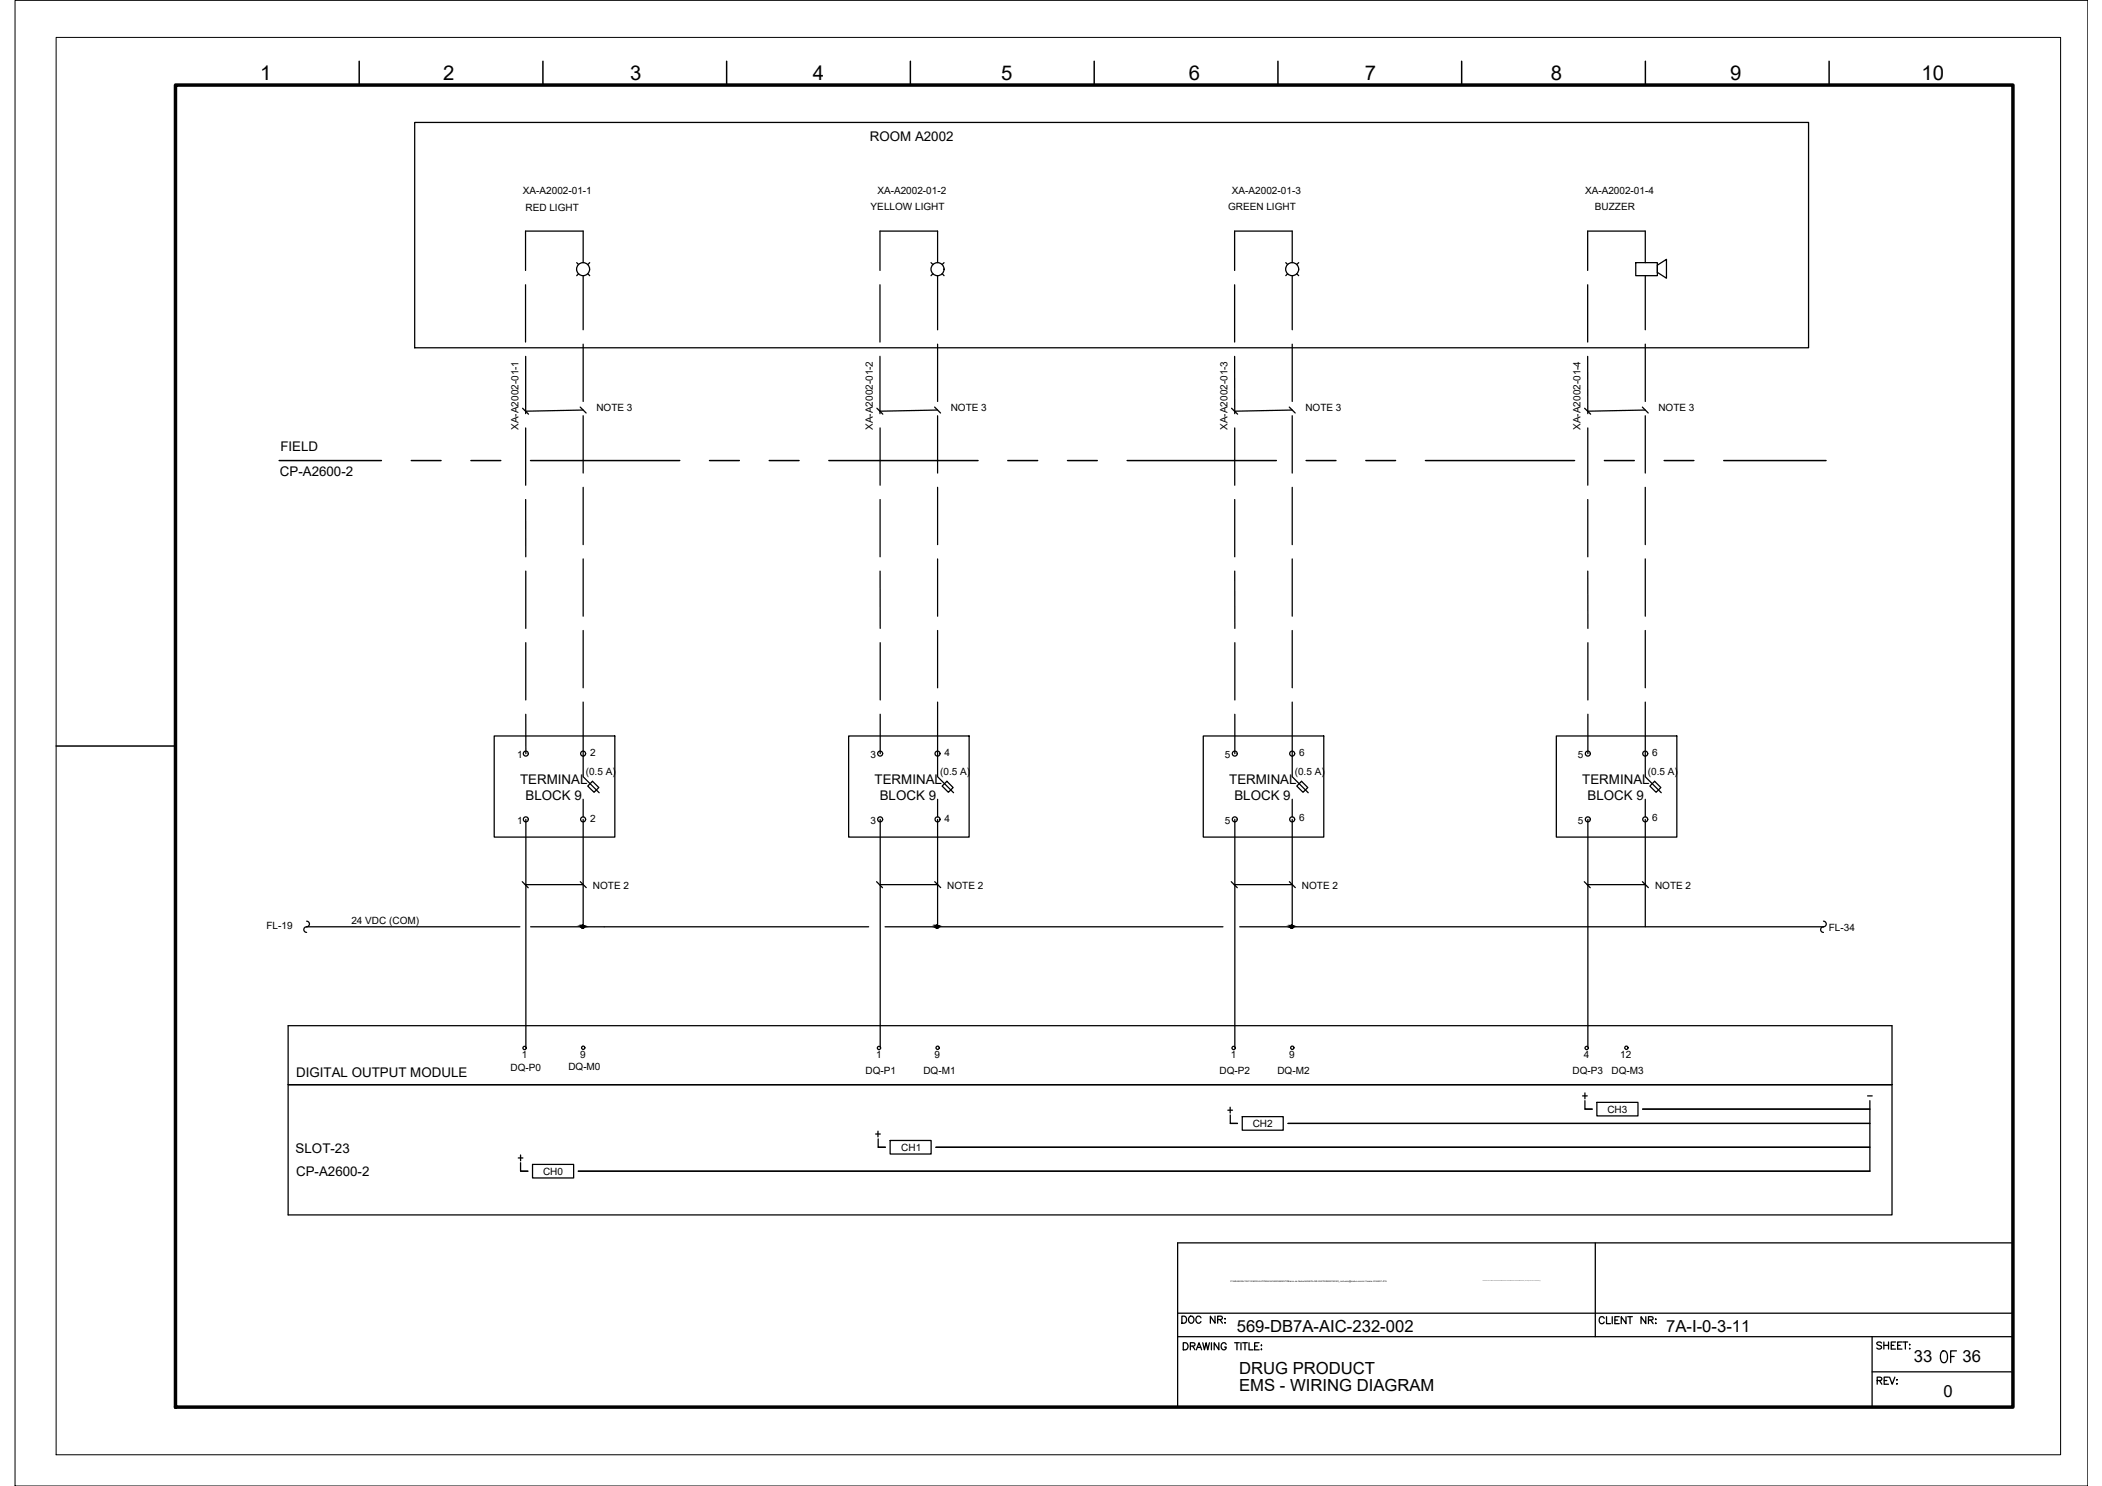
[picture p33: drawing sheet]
<svg xmlns="http://www.w3.org/2000/svg" width="420mm" height="297mm" viewBox="0 0 420 297" stroke-linecap="round" stroke-linejoin="round" font-family="sans-serif">
<defs><g id="words">
<text font-size="5.7" x="387" y="273.8">OF</text>
<g font-size="4.1">
<text x="52" y="16">1</text>
<text x="88.6" y="16">2</text>
<text x="126" y="16">3</text>
<text x="162.5" y="16">4</text>
<text x="200.1" y="16">5</text>
<text x="237.6" y="16">6</text>
<text x="272.8" y="16">7</text>
<text x="310" y="16">8</text>
<text x="345.8" y="16">9</text>
<text x="384.1" y="16">10</text>
</g>
<g font-size="3.3">
<text x="247.2" y="266.2">569-DB7A-AIC-232-002</text>
<text x="333" y="266.3">7A-I-0-3-11</text>
<text x="247.7" y="274.7">DRUG PRODUCT</text>
<text x="382.6" y="272.3">33</text>
<text x="392.3" y="272.3">36</text>
<text x="247.7" y="278.1">EMS - WIRING DIAGRAM</text>
<text x="388.5" y="279.3">0</text>
</g>
<g font-size="2.7">
<text x="173.9" y="28.2">ROOM A2002</text>
<text x="55.9" y="95.1">CP-A2600-2</text>
<text x="56" y="90.2">FIELD</text>
<text x="104" y="156.7">TERMINAL</text>
<text x="105" y="160">BLOCK 9</text>
<text x="174.8" y="156.7">TERMINAL</text>
<text x="175.9" y="160">BLOCK 9</text>
<text x="245.7" y="156.7">TERMINAL</text>
<text x="246.7" y="160">BLOCK 9</text>
<text x="316.3" y="156.7">TERMINAL</text>
<text x="317.3" y="160">BLOCK 9</text>
<text x="59.2" y="215.3">DIGITAL OUTPUT MODULE</text>
<text x="59.1" y="230.5">SLOT-23</text>
<text x="59.2" y="235">CP-A2600-2</text>
</g>
<text font-size="2.6" x="372.5" y="220.1">-</text>
<g font-size="2">
<text x="104.5" y="38.9">XA-A2002-01-1</text>
<text x="175.4" y="38.9">XA-A2002-01-2</text>
<text x="246.3" y="38.9">XA-A2002-01-3</text>
<text x="316.8" y="38.9">XA-A2002-01-4</text>
<text x="105" y="42.2">RED LIGHT</text>
<text x="174" y="42">YELLOW LIGHT</text>
<text x="245.5" y="42">GREEN LIGHT</text>
<text x="318.8" y="42">BUZZER</text>
<text x="119.2" y="82.2">NOTE 3</text>
<text x="190" y="82.2">NOTE 3</text>
<text x="260.9" y="82.2">NOTE 3</text>
<text x="331.5" y="82.2">NOTE 3</text>
<text x="103.6" y="85.9" transform="rotate(-90 103.6 85.9)">XA-A2002-01-1</text>
<text x="174.5" y="85.9" transform="rotate(-90 174.5 85.9)">XA-A2002-01-2</text>
<text x="245.4" y="85.9" transform="rotate(-90 245.4 85.9)">XA-A2002-01-3</text>
<text x="315.9" y="85.9" transform="rotate(-90 315.9 85.9)">XA-A2002-01-4</text>
<text x="103.4" y="151.5">1</text>
<text x="117.1" y="154.9">(0.5 A)</text>
<text x="118" y="151.1">2</text>
<text x="174" y="151.5">3</text>
<text x="187.9" y="154.9">(0.5 A)</text>
<text x="188.8" y="151.1">4</text>
<text x="244.8" y="151.5">5</text>
<text x="258.8" y="154.9">(0.5 A)</text>
<text x="259.7" y="151.1">6</text>
<text x="315.4" y="151.5">5</text>
<text x="329.4" y="154.9">(0.5 A)</text>
<text x="330.2" y="151.1">6</text>
<text x="103.4" y="164.6">1</text>
<text x="118" y="164.2">2</text>
<text x="174" y="164.6">3</text>
<text x="188.8" y="164.2">4</text>
<text x="244.8" y="164.6">5</text>
<text x="259.7" y="164.2">6</text>
<text x="315.4" y="164.6">5</text>
<text x="330.2" y="164.2">6</text>
<text x="118.5" y="177.6">NOTE 2</text>
<text x="189.4" y="177.6">NOTE 2</text>
<text x="260.2" y="177.6">NOTE 2</text>
<text x="330.8" y="177.6">NOTE 2</text>
<text x="53.3" y="185.8">FL-19</text>
<text x="70.2" y="184.6">24 VDC (COM)</text>
<text x="365.5" y="186.2">FL-34</text>
<text x="102" y="214">DQ-P0</text>
<text x="104.3" y="211.5">1</text>
<text x="113.6" y="214">DQ-M0</text>
<text x="116" y="211.5">9</text>
<text x="173" y="214.7">DQ-P1</text>
<text x="175.2" y="211.5">1</text>
<text x="184.6" y="214.7">DQ-M1</text>
<text x="186.8" y="211.5">9</text>
<text x="243.8" y="214.7">DQ-P2</text>
<text x="246" y="211.5">1</text>
<text x="255.3" y="214.7">DQ-M2</text>
<text x="257.7" y="211.5">9</text>
<text x="314.3" y="214.7">DQ-P3</text>
<text x="316.6" y="211.5">4</text>
<text x="322.1" y="214.7">DQ-M3</text>
<text x="323.9" y="211.5">12</text>
<text x="250.4" y="225.3">CH2</text>
<text x="321.3" y="222.4">CH3</text>
<text x="180.1" y="230">CH1</text>
<text x="108.5" y="234.8">CH0</text>
</g>
<text font-size=".4" x="246" y="256.2">P:\569-BAXALTA\01.ENG\03.AUTOMACAO\ANDAMENTO\Banco de Dados\569-B7A-INS-INSTRUMENTACAO_moliveira@tessler-com-br-Tessler-5164457.JPG</text>
</g></defs>
<!-- layer: I_DATA -->
<g fill="none" stroke="#000" stroke-width=".25">
<path d="M82.9 24.5h278.6v45h-278.6zM115.3 52.5l.4 .4M115.7 54.7l-.4 .4M117.5 54.7l.4 .4M117.9 52.5l-.4 .4M186.1 52.5l.4 .4M186.5 54.7l-.4 .4M188.3 54.7l.4 .4M188.7 52.5l-.4 .4M257 52.5l.4 .4M257.4 54.7l-.4 .4M259.2 54.7l.4 .4"/>
<path d="M259.6 52.5l-.4 .4M104.5 81.6l1.1 1.2M116 81.4l1.2 1.2M116.6 82l-11.5 .2M175.3 81.6l1.2 1.2M186.8 81.4l1.2 1.2M187.4 82l-11.5 .2M246.2 81.6l1.2 1.2M257.7 81.4l1.2 1.2M258.3 82l-11.5 .2M316.7 81.6l1.2 1.2M328.3 81.4l1.2 1.2"/>
<path d="M328.9 82l-11.6 .2M98.8 147.1h24.1v20.2h-24.1zM169.6 147.1h24.1v20.2h-24.1zM240.5 147.1h24.1v20.2h-24.1zM311.1 147.1h24.1v20.2h-24.1zM104.4 176.2l1.2 1.2M105 176.8h11.6M116 176.2l1.2 1.2M175.2 176.2l1.2 1.2M175.8 176.8h11.6M186.8 176.2l1.2 1.2M246.1 176.2l1.2 1.2"/>
<path d="M246.7 176.8h11.6M257.7 176.2l1.2 1.2M316.7 176.2l1.2 1.2M317.3 176.8h11.6M328.3 176.2l1.2 1.2M57.6 205h320.6v37.9h-320.6zM316.3 219.1h1M316.8 218.5v1.1M378.2 216.8h-320.6h320.6M103.6 231.5h.9M104.1 232.4v1.7h1.4h-1.4M104.1 230.9v1.1"/>
<path d="M106.4 232.8h8.3v2.7h-8.3zM175 226.7h1M175.5 226.1v1.2M175.5 227.7v1.6h1.5h-1.5M177.9 228h8.2v2.7h-8.2zM187.1 229.3h186.7M245.4 221.9h1M245.9 221.3v1.2M245.9 222.9v1.7h1.5h-1.5M248.3 223.2h8.2v2.7h-8.2zM257.5 224.6h116.3M316.8 220v1.7h1.5h-1.5"/>
<path d="M319.2 220.4h8.2v2.7h-8.2zM328.3 221.7h45.5M373.8 220v14.1h-258.2"/>
<circle cx="116.6" cy="53.8" r="1.3"/>
<circle cx="187.4" cy="53.8" r="1.3"/>
<circle cx="258.3" cy="53.8" r="1.3"/>
<circle cx="105.1" cy="150.6" r=".5"/>
<circle cx="116.6" cy="150.6" r=".5"/>
<circle cx="175.9" cy="150.6" r=".5"/>
<circle cx="187.4" cy="150.6" r=".5"/>
<circle cx="246.8" cy="150.6" r=".5"/>
<circle cx="258.3" cy="150.6" r=".5"/>
<circle cx="317.4" cy="150.6" r=".5"/>
<circle cx="328.9" cy="150.6" r=".5"/>
<circle cx="105.1" cy="163.8" r=".5"/>
<circle cx="116.6" cy="163.8" r=".5"/>
<circle cx="175.9" cy="163.8" r=".5"/>
<circle cx="187.4" cy="163.8" r=".5"/>
<circle cx="246.8" cy="163.8" r=".5"/>
<circle cx="258.3" cy="163.8" r=".5"/>
<circle cx="317.4" cy="163.8" r=".5"/>
<circle cx="328.9" cy="163.8" r=".5"/>
<circle cx="104.8" cy="209.5" r=".33"/>
<circle cx="116.6" cy="209.4" r=".33"/>
<circle cx="175.7" cy="209.5" r=".33"/>
<circle cx="187.4" cy="209.4" r=".33"/>
<circle cx="246.6" cy="209.5" r=".33"/>
<circle cx="258.3" cy="209.4" r=".33"/>
<circle cx="317.2" cy="209.5" r=".33"/>
<circle cx="325.1" cy="209.4" r=".33"/>
</g>
<!-- layer: G-TTLB-TTLB -->
<path d="M35.1 17h367.3v264.3h-367.3z" fill="none" stroke="#000" stroke-width=".7"/>
<!-- layer: G-TTLB-OTLN -->
<path d="M11.2 7.5h400.7v283.3h-400.7z" fill="none" stroke="#000" stroke-width=".2"/>
<!-- layer: G-TTLB-INDX -->
<path d="M71.8 12.2v4.8M108.5 12.2v4.8M145.2 12.2v4.8M182 12.2v4.8M218.7 12.2v4.8M255.4 12.2v4.8M292.2 12.2v4.8M328.9 12.2v4.8M365.6 12.2v4.8M11.2 149.1h23.9" fill="none" stroke="#000" stroke-width=".3"/>
<!-- layer: LGSP IA4$0$LG_PLOT -->
<path d="M318.9 248.4v18.8M235.4 262.5h167M235.4 267.2h167M374.2 274.2h28.2M374.2 267.2v14.1M235.4 281.3h167" fill="none" stroke="#000" stroke-width=".25"/>
<!-- layer: LG_PLOT -->
<g fill="none" stroke="#000" stroke-width=".25">
<path d="M402.4 248.4h-167v32.9M236.2 263.1h.5a.76 .76 0 0 1 .5 .7 .76 .76 0 0 1-.5 .7h-.5zM236.5 268.4h.5a.75 .75 0 0 1 .5 .7 .75 .75 0 0 1-.5 .7h-.5zM237.7 263.3l.1-.1a.66 .66 0 0 1 .9 .6 .66 .66 0 0 1-.9 .6l-.2-.4zM237.9 269.1l.8-.1 .1-.5-.9-.1v1.4M238.4 269.1l.5 .7M239.1 269.8l.6-1.4 .5 1.4M239.3 269.3h.7M240.1 263.4a.52 .52 0 0 0-.6-.3 .52 .52 0 0 0-.5 .5v.4a.52 .52 0 0 0 .4 .5 .52 .52 0 0 0 .7-.3M240.4 268.4l.3 1.4 .4-1.4 .3 1.4 .3-1.4M242.1 268.4v1.4M242.9 263.1v1.4l-1-1.4v1.4"/>
<path d="M243.4 263.8l.8-.1 .1-.3-.3-.3h-.6v1.4M243.6 268.4v1.4l-.9-1.4v1.4M243.9 263.8l.4 .7M244.8 263.6h.1zM244.8 264.4h.1zM245.1 268.7a.51 .51 0 0 0-.6-.3 .51 .51 0 0 0-.4 .5v.4a.5 .5 0 0 0 .5 .5 .5 .5 0 0 0 .5-.5h-.3M246.8 268.4h.9M247.2 268.4v1.4M248.1 268.4v1.4M248.4 268.4h.9M248.9 268.4v1.4M249.7 268.4v1.4h.8"/>
<path d="M250.8 269.1h.5M251.7 268.4h-.9v1.4h.9M252.1 268.9h.1zM252.1 269.7h.1zM320.7 263.5a.51 .51 0 0 0-.6-.3 .51 .51 0 0 0-.4 .5v.4a.51 .51 0 0 0 .4 .5 .51 .51 0 0 0 .6-.3M321.1 263.2v1.4h.8M322.3 263.2v1.4M322.8 263.9h.5M323.7 263.2h-.9v1.4h.9M325 263.2v1.4l-.9-1.4v1.4M325.4 263.2h.9M325.8 263.2v1.4"/>
<path d="M329 263.2v1.4l-1-1.4v1.4M329.5 263.9l.8-.1 .1-.2v-.3l-.9-.1v1.4M330 263.9l.4 .7M330.9 263.7h.1zM330.9 264.5h.1zM375.2 276l.8-.1 .1-.5-.9-.1v1.4M375.7 276l.5 .7M376.1 268.5l-.3-.2-.7 .2 .2 .3 .7 .3 .1 .4a.61 .61 0 0 1-1 0M376.6 268.3v1.4M376.6 268.9h.9M376.6 276h.5M377.5 275.3h-.9v1.4h.9"/>
<path d="M377.5 268.3v1.4M377.7 275.3l.5 1.4 .6-1.4M378 268.9h.6M378.9 268.3h-.9v1.4h.9M379.1 275.8h.1zM379.1 276.6h.1zM379.3 268.9h.5M380.2 268.3h-.9v1.4h.9M380.4 268.3h.9M380.9 268.3v1.4M381.7 268.8h.1zM381.7 269.5v.2z"/>
</g>
<!-- layer: I_LIMIT_LINE -->
<g fill="none" stroke="#000" stroke-width=".3">
<path d="M55.8 92.1h20.4M82.2 92.1h6M94.1 92.1h6M106 92.1h29.9M141.8 92.1h6M153.8 92.1h5.9M165.7 92.1h29.8M201.4 92.1h6M213.4 92.1h5.9M225.3 92.1h29.8M261.1 92.1h5.9M273 92.1h6"/>
<path d="M284.9 92.1h29.8M320.7 92.1h6M332.6 92.1h6M344.6 92.1h20.4"/>
</g>
<!-- layer: EI-CTRL -->
<path d="M116.6 151.2v4.1l3.2 3.2M116.6 159.8v3.5M118.4 156.2l1.3 1.2-1 1-1.2-1.3zM187.4 151.2v4.1l3.2 3.2M187.4 159.8v3.5M189.3 156.2l1.2 1.2-.9 1-1.3-1.3zM258.3 151.2v4.1l3.2 3.2M258.3 159.8v3.5M260.2 156.2l1.2 1.2-.9 1-1.3-1.3zM328.9 151.2v4.1l3.2 3.2M328.9 159.8v3.5M330.7 156.2l1.3 1.2-1 1-1.2-1.3z" fill="none" stroke="#000" stroke-width=".25"/>
<!-- layer: I_TABS -->
<g fill="none" stroke="#000" stroke-width=".25">
<path d="M105.1 56.9v11.5M116.6 52.5v-6.3h-11.5v7.9M116.6 55.1v10.8M175.9 56.9v11.5M187.4 52.5v-6.3h-11.5v7.9M187.4 55.1v10.8M246.8 56.9v11.5M258.3 52.5v-6.3h-11.5v7.9M258.3 55.1v10.8M317.4 56.9v11.5M328.9 52.5v-6.3h-11.5v7.9M328.9 55.1v10.8"/>
<path d="M105.1 71.2v11.5M116.6 68.8v11.4M175.9 71.2v11.5M187.4 68.8v11.4M246.8 71.2v11.5M258.3 68.8v11.4M317.4 71.2v11.5M328.9 68.8v11.4M105.1 99.9v11.4M105.1 85.5v11.5M116.6 83.1v11.5M116.6 97.4v11.5"/>
<path d="M175.9 85.5v11.5M175.9 99.9v11.4M187.4 83.1v11.5M187.4 97.4v11.5M246.8 85.5v11.5M246.8 99.9v11.4M258.3 83.1v11.5M258.3 97.4v11.5M317.4 85.5v11.5M317.4 99.9v11.4M328.9 83.1v11.5M328.9 97.4v11.5"/>
<path d="M105.1 114.2v11.4M116.6 111.7v11.5M175.9 114.2v11.4M187.4 111.7v11.5M246.8 114.2v11.4M258.3 111.7v11.5M317.4 114.2v11.4M328.9 111.7v11.5M105.1 128.5v11.4M116.6 126v11.5M175.9 128.5v11.4M187.4 126v11.5"/>
<path d="M246.8 128.5v11.4M258.3 126v11.5M317.4 128.5v11.4M328.9 126v11.5M105.1 142.8v7.9M116.6 140.3v10.9M175.9 142.8v7.9M187.4 140.3v10.9M246.8 142.8v7.9M258.3 140.3v10.9M317.4 142.8v7.9M328.9 140.3v10.9"/>
<path d="M61.3 184.1a.56 .56 0 0 1 .5 .6 .56 .56 0 0 1-.5 .6 .56 .56 0 0 0-.6 .5 .56 .56 0 0 0 .6 .6M364.5 184.1a.56 .56 0 0 1 .5 .6 .56 .56 0 0 1-.5 .6 .56 .56 0 0 0-.6 .5 .56 .56 0 0 0 .6 .6"/>
</g>
<!-- layer: 0 -->
<g fill="none" stroke="#000" stroke-width=".25">
<path d="M327 52.5h4.3v2.6h-4.3zM331.3 53l1.8-1.2v3.8l-1.8-1.2zM105.1 163.8v45.5M116.6 163.8v21.5M175.9 163.8v45.5M187.4 163.8v21.5M246.8 163.8v45.5M258.3 163.8v21.5M317.4 163.8v45.5M328.9 163.8v21.5M61.3 185.3h42.6M106.1 185.3h67.5"/>
<path d="M176.9 185.3h67.6M247.8 185.3h116.7"/>
<circle cx="116.5" cy="185.2" r=".29"/>
<circle cx="187.3" cy="185.2" r=".29"/>
<circle cx="258.2" cy="185.2" r=".29"/>
</g>
<g fill="#000" stroke="#000" stroke-width=".2">
<path d="M116.4 185h.1zM187.2 185h.1zM258.1 185h.1z"/>
<path d="M116.4 185h.1zM116.3 185h.2z"/>
<path d="M116.3 185h.2zM116.3 185h.2z"/>
<path d="M116.3 185l.2 .1zM116.3 185l.2 .1z"/>
<path d="M116.2 185.1h.3zM116.2 185.1h.3z"/>
<path d="M116.2 185.1l.3 .1zM116.2 185.1l.3 .1z"/>
<path d="M116.2 185.2h.3zM116.2 185.2h.3z"/>
<path d="M116.4 185.5h.2zM116.4 185.5h.1z"/>
<path d="M116.5 185h.1zM116.5 185h.1z"/>
<path d="M116.5 185h.1zM116.5 185h.1z"/>
<path d="M116.4 185.5h.2zM116.4 185.5h.2z"/>
<path d="M116.5 185h.2zM116.5 185h.2z"/>
<path d="M116.3 185.5h.3zM116.3 185.5h.3z"/>
<path d="M116.5 185l.2 .1zM116.5 185l.2 .1z"/>
<path d="M116.3 185.4h.4zM116.3 185.4l.3 .1z"/>
<path d="M116.5 185.1h.3zM116.5 185.1h.3z"/>
<path d="M116.2 185.4h.5zM116.2 185.4h.5z"/>
<path d="M116.5 185.1l.3 .1zM116.5 185.1l.3 .1z"/>
<path d="M116.5 185.2h.3zM116.5 185.2h.3z"/>
<path d="M116.2 185.3h.6zM116.2 185.3h.6z"/>
<path d="M116.2 185.3h.6zM116.2 185.3l.5 .1z"/>
<path d="M116.2 185.2h.6zM116.2 185.2l.6 .1z"/>
<path d="M187.2 185h.1zM187.1 185h.2z"/>
<path d="M187.1 185h.2zM187.1 185h.2z"/>
<path d="M187.1 185l.2 .1zM187.1 185l.2 .1z"/>
<path d="M187.1 185.1h.2zM187.1 185.1h.2z"/>
<path d="M187 185.1l.3 .1zM187 185.1l.3 .1z"/>
<path d="M187 185.2h.3zM187 185.2h.3z"/>
<path d="M187.2 185.5h.2zM187.2 185.5h.1z"/>
<path d="M187.3 185h.1zM187.3 185h.1z"/>
<path d="M187.3 185h.2zM187.3 185h.2z"/>
<path d="M187.3 185h.2zM187.3 185h.2z"/>
<path d="M187.2 185.5h.3zM187.2 185.5h.2z"/>
<path d="M187.3 185h.2zM187.3 185h.2z"/>
<path d="M187.1 185.5h.4zM187.1 185.5h.4z"/>
<path d="M187.3 185l.3 .1zM187.3 185l.3 .1z"/>
<path d="M187.1 185.4h.4zM187.1 185.4l.4 .1z"/>
<path d="M187.3 185.1h.3zM187.3 185.1h.3z"/>
<path d="M187.1 185.4h.5zM187.1 185.4h.4z"/>
<path d="M187.3 185.1l.3 .1zM187.3 185.1l.3 .1z"/>
<path d="M187 185.3h.6zM187 185.3l.6 .1z"/>
<path d="M187.3 185.2h.3zM187.3 185.2h.3z"/>
<path d="M187 185.2l.6 .1zM187 185.2l.6 .1z"/>
<path d="M187 185.3h.6zM187 185.3h.6z"/>
<path d="M258.1 185h.1zM258.1 185h.1z"/>
<path d="M258.1 185h.1zM258.1 185h.1z"/>
<path d="M258 185h.2zM258 185h.2z"/>
<path d="M258 185l.2 .1zM258 185l.2 .1z"/>
<path d="M258 185.1h.2zM258 185.1h.2z"/>
<path d="M257.9 185.1l.3 .1zM257.9 185.1l.3 .1z"/>
<path d="M257.9 185.2h.3zM257.9 185.2h.3z"/>
<path d="M258.1 185.5h.2zM258.1 185.5h.1z"/>
<path d="M258.2 185h.1zM258.2 185h.1z"/>
<path d="M258.2 185h.2zM258.2 185h.2z"/>
<path d="M258.1 185.5h.2zM258.1 185.5h.2z"/>
<path d="M258.2 185h.2zM258.2 185h.2z"/>
<path d="M258 185.5h.4zM258 185.5h.3z"/>
<path d="M258.2 185l.3 .1zM258.2 185l.3 .1z"/>
<path d="M258 185.4h.4zM258 185.4l.4 .1z"/>
<path d="M258 185.4h.4zM258 185.4h.4z"/>
<path d="M258.2 185.1h.3zM258.2 185.1h.3z"/>
<path d="M257.9 185.3h.6zM257.9 185.3l.5 .1z"/>
<path d="M258.2 185.1l.3 .1zM258.2 185.1l.3 .1z"/>
<path d="M258.2 185.2h.3zM258.2 185.2h.3z"/>
<path d="M257.9 185.2l.6 .1zM257.9 185.2l.6 .1z"/>
<path d="M257.9 185.3h.6zM257.9 185.3h.6z"/>
</g>
<path d="M3 .1h414.3v296.9h-414.3z" fill="none" stroke="#000" stroke-width=".2"/>
<use href="#words"/>
</svg>
